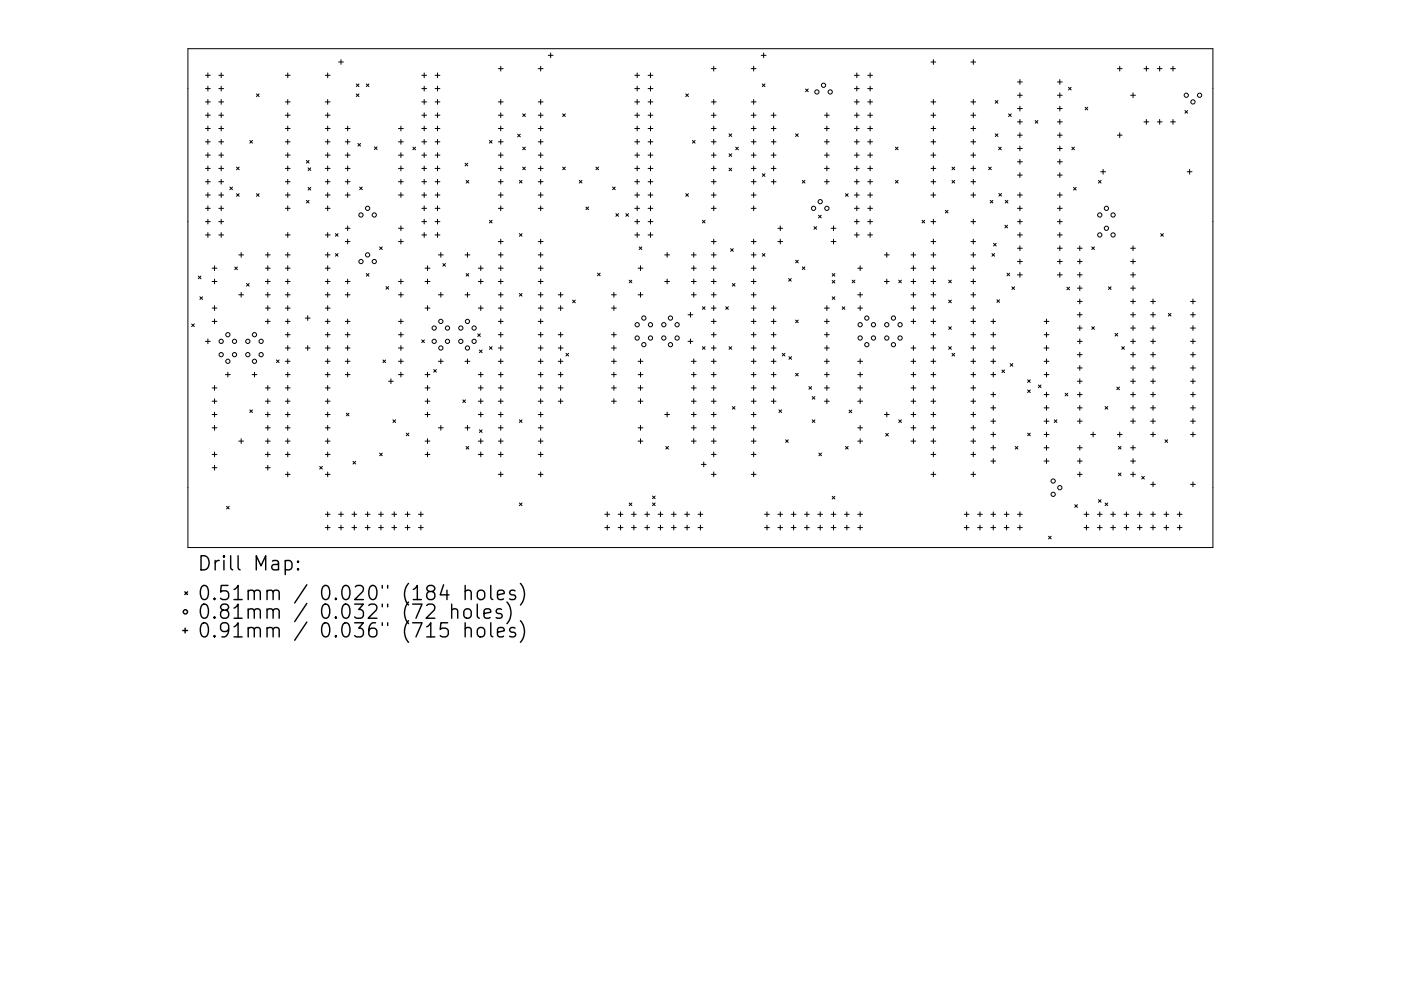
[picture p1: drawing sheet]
<svg xmlns="http://www.w3.org/2000/svg" width="297mm" height="210mm" viewBox="0 0 297 210" stroke-linecap="round" stroke-linejoin="round" font-family="sans-serif">
<defs><g id="words">
<g font-size="4.2">
<text x="41.8" y="121.1">Drill Map:</text>
<text x="41.8" y="127.4">0.51mm / 0.020&quot; (184 holes)</text>
<text x="41.8" y="131.3">0.81mm / 0.032&quot; (72 holes)</text>
<text x="41.8" y="135.3">0.91mm / 0.036&quot; (715 holes)</text>
</g>
</g></defs>
<g fill="none" stroke="#000" stroke-width=".21">
<path d="M39.8 10.3h217.4v105.9h-217.4zM43.6 16h1M43.6 18.8h1M44.1 15.5v1M44.1 18.3v1M46.4 16h1M46.4 18.8h1M46.9 15.5v1M46.9 18.3v1M54.4 19.9l.5 .6M54.9 19.9l-.5 .6M60.5 16h1"/>
<path d="M61 15.5v1M69 16h1M69.5 15.5v1M71.8 13.2h1M72.3 12.6v1.1M75.5 17.8l.6 .6M75.5 19.9l.6 .6M76.1 19.9l-.6 .6M76.1 17.8l-.6 .6M77.7 17.8l.5 .6M78.2 17.8l-.5 .6M89.4 16h1"/>
<path d="M89.4 18.8h1M89.9 15.5v1M89.9 18.3v1M92.3 16h1M92.3 18.8h1M92.8 15.5v1M92.8 18.3v1M105.7 14.6h1M106.2 14.1v1M114.1 14.6h1M114.6 14.1v1M116.2 11.7h1.1"/>
<path d="M116.7 11.2v1.1M134.6 16h1M134.6 18.8h1M135.1 15.5v1M135.1 18.3v1M137.4 16h1M137.4 18.8h1M137.9 15.5v1M137.9 18.3v1M145.4 19.9l.6 .6M146 19.9l-.6 .6M150.8 14.6h1"/>
<path d="M151.3 14.1v1M159.3 14.6h1M159.8 14.1v1M161.4 11.7h1M161.6 17.8l.6 .6M161.9 11.2v1.1M162.2 17.8l-.6 .6M170.8 18.9l.6 .5M171.4 18.9l-.6 .5M181.2 16h1M181.2 18.8h1M181.7 15.5v1"/>
<path d="M181.7 18.3v1M184 16h1M184 18.8h1M184.5 15.5v1M184.5 18.3v1M197.4 13.2h1M197.9 12.6v1.1M205.9 13.2h1M206.4 12.6v1.1M215.7 17.4h1M216.2 16.9v1M216.2 19.7v1"/>
<path d="M224.2 17.4h1M224.7 16.9v1M224.7 19.7v1M226.5 18.5l.6 .6M227.1 18.5l-.6 .6M236.9 14.6h1M237.4 14.1v1M240.2 19.7v1M242.5 14.6h1.1M243 14.1v1M245.4 14.6h1M245.9 14.1v1"/>
<path d="M248.2 14.6h1M248.7 14.1v1M43.6 21.6h1M43.6 24.4h1M43.6 27.3h1M43.6 30.1h1M43.6 32.9h1M43.6 35.7h1M43.6 38.6h1M44.1 21.1v1M44.1 23.9v1.1M44.1 26.8v1"/>
<path d="M44.1 29.6v1M44.1 32.4v1M44.1 35.2v1M44.1 38v1.1M46.4 21.6h1M46.4 24.4h1M46.4 27.3h1M46.4 30.1h1M46.4 32.9h1M46.4 35.7h1M46.4 38.6h1M46.9 21.1v1"/>
<path d="M46.9 23.9v1.1M46.9 26.8v1M46.9 29.6v1M46.9 32.4v1M46.9 35.2v1M46.9 38v1.1M48.7 39.7l.6 .5M49.3 39.7l-.6 .5M50.1 35.5l.6 .5M50.7 35.5l-.6 .5M53 29.8l.5 .6M53.5 29.8l-.5 .6"/>
<path d="M60.5 21.6h1M60.5 24.4h1M60.5 27.3h1M60.5 30.1h1M60.5 32.9h1M60.5 35.7h1M60.5 38.6h1M61 21.1v1M61 23.9v1.1M61 26.8v1M61 29.6v1M61 32.4v1"/>
<path d="M61 35.2v1M61 38v1.1M65 34l.5 .6M65.3 35.6l.6 .6M65.3 39.8l.6 .5M65.5 34l-.5 .6M65.9 35.6l-.6 .6M65.9 39.8l-.6 .5M69 21.6h1M69 24.4h1M69 27.3h1M69 30.1h1"/>
<path d="M69 32.9h1M69 35.7h1M69 38.6h1M69.5 21.1v1M69.5 23.9v1.1M69.5 26.8v1M69.5 29.6v1M69.5 32.4v1M69.5 35.2v1M69.5 38v1.1M73.2 27.3h1M73.2 30.1h1"/>
<path d="M73.2 32.9h1M73.2 35.7h1M73.2 38.6h1M73.7 26.8v1M73.7 29.6v1M73.7 32.4v1M73.7 35.2v1M73.7 38v1.1M75.9 30.4l.5 .6M76.2 39.7l.6 .5M76.4 30.4l-.5 .6M76.8 39.7l-.6 .5"/>
<path d="M79.4 31.2l.5 .5M79.9 31.2l-.5 .5M84.5 27.3h1M84.5 30.1h1M84.5 32.9h1M84.5 35.7h1M84.5 38.6h1M85 26.8v1M85 29.6v1M85 32.4v1M85 35.2v1M85 38v1.1"/>
<path d="M87.5 31.2l.6 .6M88.1 31.2l-.6 .6M89.4 21.6h1M89.4 24.4h1M89.4 27.3h1M89.4 30.1h1M89.4 32.9h1M89.4 35.7h1M89.4 38.6h1M89.9 21.1v1M89.9 23.9v1.1M89.9 26.8v1"/>
<path d="M89.9 29.6v1M89.9 32.4v1M89.9 35.2v1M89.9 38v1.1M92.3 21.6h1M92.3 24.4h1M92.3 27.3h1M92.3 30.1h1M92.3 32.9h1M92.3 35.7h1M92.3 38.6h1M92.8 21.1v1"/>
<path d="M92.8 23.9v1.1M92.8 26.8v1M92.8 29.6v1M92.8 32.4v1M92.8 35.2v1M92.8 38v1.1M98.6 34.6l.6 .6M98.8 38.3l.6 .5M99.2 34.6l-.6 .6M99.4 38.3l-.6 .5M103.8 29.8l.5 .6M104.3 29.8l-.5 .6"/>
<path d="M105.7 21.6h1M105.7 24.4h1M105.7 27.3h1M105.7 30.1h1M105.7 32.9h1M105.7 35.7h1M105.7 38.6h1M106.2 21.1v1M106.2 23.9v1.1M106.2 26.8v1M106.2 29.6v1M106.2 32.4v1"/>
<path d="M106.2 35.2v1M106.2 38v1.1M109.8 28.5l.5 .5M110.1 38.3l.6 .5M110.3 28.5l-.5 .5M110.7 38.3l-.6 .5M110.8 24.2l.6 .5M110.8 35.5l.6 .5M110.8 31.2l.6 .6M111.4 24.2l-.6 .5M111.4 35.5l-.6 .5M111.4 31.2l-.6 .6"/>
<path d="M114.1 21.6h1M114.1 24.4h1M114.1 27.3h1M114.1 30.1h1M114.1 32.9h1M114.1 35.7h1M114.1 38.6h1M114.6 21.1v1M114.6 23.9v1.1M114.6 26.8v1M114.6 29.6v1M114.6 32.4v1"/>
<path d="M114.6 35.2v1M114.6 38v1.1M119.3 24.2l.6 .5M119.3 35.5l.6 .5M119.9 24.2l-.6 .5M119.9 35.5l-.6 .5M122.8 38.3l.6 .5M123.4 38.3l-.6 .5M126.3 35.5l.6 .5M126.9 35.5l-.6 .5M129.9 39.7l.5 .5M130.4 39.7l-.5 .5"/>
<path d="M134.6 21.6h1M134.6 24.4h1M134.6 27.3h1M134.6 30.1h1M134.6 32.9h1M134.6 35.7h1M134.6 38.6h1M135.1 21.1v1M135.1 23.9v1.1M135.1 26.8v1M135.1 29.6v1M135.1 32.4v1"/>
<path d="M135.1 35.2v1M135.1 38v1.1M137.4 21.6h1M137.4 24.4h1M137.4 27.3h1M137.4 30.1h1M137.4 32.9h1M137.4 35.7h1M137.4 38.6h1M137.9 21.1v1M137.9 23.9v1.1M137.9 26.8v1"/>
<path d="M137.9 29.6v1M137.9 32.4v1M137.9 35.2v1M137.9 38v1.1M146.8 29.8l.6 .6M147.4 29.8l-.6 .6M150.8 21.6h1M150.8 24.4h1M150.8 27.3h1M150.8 30.1h1M150.8 32.9h1M150.8 35.7h1"/>
<path d="M150.8 38.6h1M151.3 21.1v1M151.3 23.9v1.1M151.3 26.8v1M151.3 29.6v1M151.3 32.4v1M151.3 35.2v1M151.3 38v1.1M154.6 28.4l.5 .6M154.6 32.6l.5 .6M154.6 35.7l.5 .5M155.1 28.4l-.5 .6"/>
<path d="M155.1 32.6l-.5 .6M155.1 35.7l-.5 .5M156 31.2l.5 .6M156.5 31.2l-.5 .6M159.3 21.6h1M159.3 24.4h1M159.3 27.3h1M159.3 30.1h1M159.3 32.9h1M159.3 35.7h1M159.3 38.6h1M159.8 21.1v1"/>
<path d="M159.8 23.9v1.1M159.8 26.8v1M159.8 29.6v1M159.8 32.4v1M159.8 35.2v1M159.8 38v1.1M161.6 36.9l.6 .5M162.2 36.9l-.6 .5M163.5 24.4h1M163.5 27.3h1M163.5 30.1h1M163.5 32.9h1"/>
<path d="M163.5 35.7h1M163.5 38.6h1M164 23.9v1.1M164 26.8v1M164 29.6v1M164 32.4v1M164 35.2v1M164 38v1.1M168.7 28.4l.5 .6M169.2 28.4l-.5 .6M170.1 38.3l.6 .5M170.7 38.3l-.6 .5"/>
<path d="M174.8 24.4h1M174.8 27.3h1M174.8 30.1h1M174.8 32.9h1M174.8 35.7h1M174.8 38.6h1M175.3 23.9v1.1M175.3 26.8v1M175.3 29.6v1M175.3 32.4v1M175.3 35.2v1M175.3 38v1.1"/>
<path d="M181.2 21.6h1M181.2 24.4h1M181.2 27.3h1M181.2 30.1h1M181.2 32.9h1M181.2 35.7h1M181.2 38.6h1M181.7 21.1v1M181.7 23.9v1.1M181.7 26.8v1M181.7 29.6v1M181.7 32.4v1"/>
<path d="M181.7 35.2v1M181.7 38v1.1M184 21.6h1M184 24.4h1M184 27.3h1M184 30.1h1M184 32.9h1M184 35.7h1M184 38.6h1M184.5 21.1v1M184.5 23.9v1.1M184.5 26.8v1"/>
<path d="M184.5 29.6v1M184.5 32.4v1M184.5 35.2v1M184.5 38v1.1M189.8 31.2l.6 .6M189.8 38.3l.6 .5M190.4 38.3l-.6 .5M190.4 31.2l-.6 .6M197.4 21.6h1M197.4 24.4h1M197.4 27.3h1M197.4 30.1h1"/>
<path d="M197.4 32.9h1M197.4 35.7h1M197.4 38.6h1M197.9 21.1v1M197.9 23.9v1.1M197.9 26.8v1M197.9 29.6v1M197.9 32.4v1M197.9 35.2v1M197.9 38v1.1M201.8 35.5l.6 .5M201.8 38.3l.6 .5"/>
<path d="M202.4 38.3l-.6 .5M202.4 35.5l-.6 .5M205.9 21.6h1M205.9 24.4h1M205.9 27.3h1M205.9 30.1h1M205.9 32.9h1M205.9 35.7h1M205.9 38.6h1M206.4 21.1v1M206.4 23.9v1.1M206.4 26.8v1"/>
<path d="M206.4 29.6v1M206.4 32.4v1M206.4 35.2v1M206.4 38v1.1M209.6 35.5l.6 .5M210.2 35.5l-.6 .5M211 21.3l.6 .6M211 28.4l.6 .6M211.6 28.4l-.6 .6M211.6 21.3l-.6 .6M211.7 31.2l.6 .6M212.3 31.2l-.6 .6"/>
<path d="M213.8 24.2l.6 .5M214.4 24.2l-.6 .5M215.7 25.9h1M215.7 28.7h1M215.7 20.2h1M215.7 37.1h1M215.7 23h1M215.7 31.5h1M215.7 34.3h1M216.2 22.5v1M216.2 25.3v1.1M216.2 28.2v1"/>
<path d="M216.2 31v1M216.2 33.8v1M216.2 36.6v1.1M219.5 25.6l.5 .5M220 25.6l-.5 .5M224.2 25.9h1M224.2 28.7h1M224.2 20.2h1M224.2 37.1h1M224.2 23h1M224.2 31.5h1M224.2 34.3h1"/>
<path d="M224.7 22.5v1M224.7 25.3v1.1M224.7 28.2v1M224.7 31v1M224.7 33.8v1M224.7 36.6v1.1M227.2 31.2l.6 .6M227.6 39.8l.6 .5M227.8 31.2l-.6 .6M228.2 39.8l-.6 .5M230.1 22.7l.5 .6M230.6 22.7l-.5 .6"/>
<path d="M232.9 38.3l.6 .5M233.4 36.4h1M233.5 38.3l-.6 .5M233.9 35.9v1M236.9 28.7h1M237.4 28.2v1M239.7 20.2h1M242.5 25.9h1.1M243 25.3v1.1M245.4 25.9h1M245.9 25.3v1.1M248.2 25.9h1"/>
<path d="M248.7 25.3v1.1M251.2 23.5l.6 .5M251.7 36.4h1M251.8 23.5l-.6 .5M252.2 35.9v1M42 58.6l.6 .5M42.6 58.6l-.6 .5M43.6 41.4h1M43.6 44.2h1M43.6 47h1M43.6 49.8h1M44.1 40.9v1"/>
<path d="M44.1 43.7v1M44.1 46.5v1M44.1 49.3v1.1M45 56.9h1M45 59.7h1M45.5 56.4v1M45.5 59.2v1M46.4 41.4h1M46.4 44.2h1M46.4 47h1M46.4 49.8h1M46.9 40.9v1"/>
<path d="M46.9 43.7v1M46.9 46.5v1M46.9 49.3v1.1M49.8 56.6l.5 .6M50.1 41.1l.6 .6M50.3 56.6l-.5 .6M50.6 54.1h1M50.7 41.1l-.6 .6M51.1 53.6v1M54.4 41.1l.5 .6M54.9 41.1l-.5 .6M56.3 54.1h1"/>
<path d="M56.3 56.9h1M56.3 59.7h1M56.8 53.6v1M56.8 56.4v1M56.8 59.2v1M60.5 54.1h1M60.5 56.9h1M60.5 59.7h1M60.5 41.4h1M60.5 44.2h1M60.5 49.8h1M61 40.9v1"/>
<path d="M61 43.7v1M61 49.3v1.1M61 53.6v1M61 56.4v1M61 59.2v1M65 42.5l.5 .6M65.5 42.5l-.5 .6M69 54.1h1M69 56.9h1M69 59.7h1M69 41.4h1M69 44.2h1"/>
<path d="M69 49.8h1M69.5 40.9v1M69.5 43.7v1M69.5 49.3v1.1M69.5 53.6v1M69.5 56.4v1M69.5 59.2v1M71.1 49.6l.6 .5M71.1 53.8l.6 .6M71.7 49.6l-.6 .5M71.7 53.8l-.6 .6M73.2 59.7h1"/>
<path d="M73.2 41.4h1M73.2 51.3h1M73.2 48.4h1M73.7 40.9v1M73.7 47.9v1M73.7 50.7v1.1M73.7 59.2v1M77.7 58l.5 .6M78.2 58l-.5 .6M80.5 52.4l.5 .5M81 52.4l-.5 .5M84.5 59.7h1"/>
<path d="M84.5 41.4h1M84.5 51.3h1M84.5 48.4h1M85 40.9v1M85 47.9v1M85 50.7v1.1M85 59.2v1M89.4 41.4h1M89.4 44.2h1M89.4 47h1M89.4 49.8h1M89.9 40.9v1"/>
<path d="M89.9 43.7v1M89.9 46.5v1M89.9 49.3v1.1M90.1 56.9h1.1M90.1 59.7h1.1M90.6 56.4v1M90.6 59.2v1M92.3 41.4h1M92.3 44.2h1M92.3 47h1M92.3 49.8h1M92.8 40.9v1"/>
<path d="M92.8 43.7v1M92.8 46.5v1M92.8 49.3v1.1M93 54.1h1M93.5 53.6v1M93.9 55.9l.6 .6M94.5 55.9l-.6 .6M98.6 54.1h1M98.8 58l.6 .6M99.1 53.6v1M99.4 58l-.6 .6M101.4 56.9h1"/>
<path d="M101.4 59.7h1M101.9 56.4v1M101.9 59.2v1M103.8 46.7l.5 .6M104.3 46.7l-.5 .6M105.7 54.1h1M105.7 56.9h1M105.7 59.7h1M105.7 41.4h1M105.7 44.2h1M105.7 51.3h1M106.2 40.9v1"/>
<path d="M106.2 43.7v1M106.2 50.7v1.1M106.2 53.6v1M106.2 56.4v1M106.2 59.2v1M110.1 49.6l.6 .5M110.7 49.6l-.6 .5M114.1 54.1h1M114.1 56.9h1M114.1 59.7h1M114.1 41.4h1M114.1 44.2h1"/>
<path d="M114.1 51.3h1M114.6 40.9v1M114.6 43.7v1M114.6 50.7v1.1M114.6 53.6v1M114.6 56.4v1M114.6 59.2v1M124.2 43.9l.6 .6M124.8 43.9l-.6 .6M126.7 58l.5 .5M127.2 58l-.5 .5M130.6 45.3l.5 .6"/>
<path d="M131.1 45.3l-.5 .6M132.7 45.3l.6 .6M133.3 45.3l-.6 .6M133.4 59.4l.6 .6M134 59.4l-.6 .6M134.6 41.4h1M134.6 44.2h1M134.6 47h1M134.6 49.8h1M135.1 40.9v1M135.1 43.7v1M135.1 46.5v1"/>
<path d="M135.1 49.3v1.1M135.3 56.9h1M135.5 52.4l.6 .5M135.8 56.4v1M136.1 52.4l-.6 .5M137.4 41.4h1M137.4 44.2h1M137.4 47h1M137.4 49.8h1M137.9 40.9v1M137.9 43.7v1M137.9 46.5v1"/>
<path d="M137.9 49.3v1.1M140.9 54.1h1.1M140.9 59.7h1.1M141.4 53.6v1M141.4 59.2v1M145.4 41.1l.6 .6M146 41.1l-.6 .6M146.6 54.1h1M146.6 56.9h1M146.6 59.7h1M147.1 53.6v1M147.1 56.4v1"/>
<path d="M147.1 59.2v1M148.9 46.7l.6 .6M149.5 46.7l-.6 .6M150.8 54.1h1M150.8 56.9h1M150.8 59.7h1M150.8 41.4h1M150.8 44.2h1M150.8 51.3h1M151.3 40.9v1M151.3 43.7v1M151.3 50.7v1.1"/>
<path d="M151.3 53.6v1M151.3 56.4v1M151.3 59.2v1M154.9 52.8l.6 .5M155.5 52.8l-.6 .5M159.3 54.1h1M159.3 56.9h1M159.3 59.7h1M159.3 41.4h1M159.3 44.2h1M159.3 51.3h1M159.8 40.9v1"/>
<path d="M159.8 43.7v1M159.8 50.7v1.1M159.8 53.6v1M159.8 56.4v1M159.8 59.2v1M161.6 53.8l.6 .6M162.2 53.8l-.6 .6M164.9 51.3h1M164.9 48.4h1M165.4 47.9v1M165.4 50.7v1.1M167.2 59.1l.6 .6"/>
<path d="M167.8 59.1l-.6 .6M168.7 55.2l.5 .6M169.2 55.2l-.5 .6M170.1 56.6l.6 .6M170.7 56.6l-.6 .6M172.6 48.1l.5 .5M173.1 48.1l-.5 .5M173.5 45.7l.6 .5M174.1 45.7l-.6 .5M176.2 51.3h1M176.2 48.4h1M176.4 58l.6 .6"/>
<path d="M176.4 59.5l.6 .6M176.7 47.9v1M176.7 50.7v1.1M177 58l-.6 .6M177 59.5l-.6 .6M179.3 41.1l.5 .6M179.8 41.1l-.5 .6M180.7 59.4l.5 .6M181.2 41.4h1M181.2 44.2h1M181.2 47h1M181.2 49.8h1"/>
<path d="M181.2 59.4l-.5 .6M181.7 40.9v1M181.7 43.7v1M181.7 46.5v1M181.7 49.3v1.1M181.9 56.9h1M182.4 56.4v1M184 41.4h1M184 44.2h1M184 47h1M184 49.8h1M184.5 40.9v1"/>
<path d="M184.5 43.7v1M184.5 46.5v1M184.5 49.3v1.1M187.5 54.1h1M187.5 59.7h1M188 53.6v1M188 59.2v1M190.6 59.4l.5 .6M191.1 59.4l-.5 .6M193.2 54.1h1M193.2 56.9h1M193.2 59.7h1"/>
<path d="M193.7 53.6v1M193.7 56.4v1M193.7 59.2v1M195.5 46.7l.6 .6M196.1 46.7l-.6 .6M197.4 54.1h1M197.4 56.9h1M197.4 59.7h1M197.4 41.4h1M197.4 47h1M197.4 51.3h1M197.9 40.9v1"/>
<path d="M197.9 46.5v1M197.9 50.7v1.1M197.9 53.6v1M197.9 56.4v1M197.9 59.2v1M200.4 44.6l.6 .6M201 44.6l-.6 .6M201.1 59.4l.6 .6M201.7 59.4l-.6 .6M205.9 54.1h1M205.9 56.9h1M205.9 59.7h1"/>
<path d="M205.9 41.4h1M205.9 47h1M205.9 51.3h1M206.4 40.9v1M206.4 46.5v1M206.4 50.7v1.1M206.4 53.6v1M206.4 56.4v1M206.4 59.2v1M209.9 42.5l.6 .6M210.3 53.8l.6 .6M210.5 42.5l-.6 .6"/>
<path d="M210.6 51.6l.6 .6M210.9 53.8l-.6 .6M211.2 51.6l-.6 .6M211.8 41l.5 .6M212.3 41l-.5 .6M213.1 47.8l.5 .6M213.1 42.5l.6 .6M213.5 58l.6 .5M213.6 47.8l-.5 .6M213.7 42.5l-.6 .6M214.1 58l-.6 .5M215.7 41.4h1"/>
<path d="M215.7 44.2h1M215.7 47h1M215.7 49.8h1M215.7 52.7h1M215.7 55.5h1M215.7 58.3h1M216.2 40.9v1M216.2 43.7v1M216.2 46.5v1M216.2 49.3v1.1M216.2 52.2v1M216.2 55v1"/>
<path d="M216.2 57.8v1M224.2 41.4h1M224.2 44.2h1M224.2 47h1M224.2 49.8h1M224.2 52.7h1M224.2 55.5h1M224.2 58.3h1M224.7 40.9v1M224.7 43.7v1M224.7 46.5v1M224.7 49.3v1.1"/>
<path d="M224.7 52.2v1M224.7 55v1M224.7 57.8v1M228.4 52.7h1M228.4 55.5h1M228.4 58.3h1M228.9 52.2v1M228.9 55v1M228.9 57.8v1M231.5 52.4l.5 .5M232 52.4l-.5 .5M239.7 52.7h1"/>
<path d="M239.7 55.5h1M239.7 58.3h1M240.2 52.2v1M240.2 55v1M240.2 57.8v1M246.1 49.6l.6 .5M246.7 49.6l-.6 .5M40.6 68.7l.6 .6M41.2 68.7l-.6 .6M42.4 63l.5 .5M42.9 63l-.5 .5M43.6 72.4h1"/>
<path d="M44.1 71.9v1M45 68.2h1M45 65.4h1M45.5 64.9v1M45.5 67.7v1M47.8 79.5h1M48.3 79v1M50.6 62.5h1M51.1 62v1.1M52.3 60.1l.5 .6M52.8 60.1l-.5 .6M53.4 79.5h1.1"/>
<path d="M54 79v1M56.3 68.2h1M56.3 62.5h1M56.3 65.4h1M56.8 62v1.1M56.8 64.9v1M56.8 67.7v1M58.6 76.4l.6 .5M59.2 76.4l-.6 .5M60.5 73.8h1M60.5 68.2h1M60.5 62.5h1"/>
<path d="M60.5 76.7h1M60.5 65.4h1M60.5 79.5h1M60.5 71h1M61 62v1.1M61 64.9v1M61 67.7v1M61 70.5v1M61 73.3v1M61 76.1v1.1M61 79v1M64.7 67.5h1.1"/>
<path d="M64.7 73.8h1.1M65.2 67v1M65.2 73.3v1M69 73.8h1M69 68.2h1M69 62.5h1M69 76.7h1M69 65.4h1M69 79.5h1M69 71h1M69.5 62v1.1M69.5 64.9v1"/>
<path d="M69.5 67.7v1M69.5 70.5v1M69.5 73.3v1M69.5 76.1v1.1M69.5 79v1M73.2 73.8h1M73.2 68.2h1M73.2 62.5h1M73.2 76.7h1M73.2 79.5h1M73.2 71h1M73.7 62v1.1"/>
<path d="M73.7 67.7v1M73.7 70.5v1M73.7 73.3v1M73.7 76.1v1.1M73.7 79v1M81.2 76.4l.6 .5M81.8 76.4l-.6 .5M81.8 60.8l.6 .6M82.4 60.8l-.6 .6M84.5 73.8h1M84.5 68.2h1M84.5 62.5h1"/>
<path d="M84.5 76.7h1M84.5 79.5h1M84.5 71h1M85 62v1.1M85 67.7v1M85 70.5v1M85 73.3v1M85 76.1v1.1M85 79v1M89.4 72.1l.6 .6M90 72.1l-.6 .6M90.1 65.4h1.1"/>
<path d="M90.1 79.5h1.1M90.6 64.9v1M90.6 79v1M92 78.4l.5 .6M92.5 78.4l-.5 .6M93 62.5h1M93 76.7h1M93.5 62v1.1M93.5 76.1v1.1M98.6 62.5h1M98.6 76.7h1M99.1 62v1.1"/>
<path d="M99.1 76.1v1.1M101.3 70.8l.5 .6M101.4 65.4h1M101.4 79.5h1M101.7 74.3l.5 .5M101.8 70.8l-.5 .6M101.9 64.9v1M101.9 79v1M102.2 74.3l-.5 .5M103.8 73.6l.5 .5M104.3 73.6l-.5 .5M105.7 73.8h1"/>
<path d="M105.7 68.2h1M105.7 62.5h1M105.7 76.7h1M105.7 65.4h1M105.7 79.5h1M105.7 71h1M106.2 62v1.1M106.2 64.9v1M106.2 67.7v1M106.2 70.5v1M106.2 73.3v1M106.2 76.1v1.1"/>
<path d="M106.2 79v1M110.1 62.3l.6 .5M110.7 62.3l-.6 .5M114.1 73.8h1M114.1 68.2h1M114.1 62.5h1M114.1 76.7h1M114.1 65.4h1M114.1 79.5h1M114.1 71h1M114.6 62v1.1M114.6 64.9v1"/>
<path d="M114.6 67.7v1M114.6 70.5v1M114.6 73.3v1M114.6 76.1v1.1M114.6 79v1M118.4 73.8h1M118.4 62.5h1M118.4 76.7h1M118.4 65.4h1M118.4 79.5h1M118.4 71h1M118.9 62v1.1"/>
<path d="M118.9 64.9v1M118.9 70.5v1M118.9 73.3v1M118.9 76.1v1.1M118.9 79v1M120 75l.6 .5M120.6 75l-.6 .5M121.4 63.7l.6 .5M122 63.7l-.6 .5M129.6 73.8h1.1M129.6 62.5h1.1M129.6 76.7h1.1"/>
<path d="M129.6 65.4h1.1M129.6 79.5h1.1M129.6 71h1.1M130.2 62v1.1M130.2 64.9v1M130.2 70.5v1M130.2 73.3v1M130.2 76.1v1.1M130.2 79v1M135.3 62.5h1M135.3 76.7h1M135.3 79.5h1"/>
<path d="M135.8 62v1.1M135.8 76.1v1.1M135.8 79v1M145.9 72.4h1M145.9 66.8h1M146.4 66.3v1M146.4 71.9v1M146.6 62.5h1M146.6 76.7h1M146.6 79.5h1M147.1 62v1.1M147.1 76.1v1.1"/>
<path d="M147.1 79v1M148.9 65.1l.6 .5M148.9 73.6l.6 .5M149.5 65.1l-.6 .5M149.5 73.6l-.6 .5M150.8 73.8h1M150.8 68.2h1M150.8 62.5h1M150.8 76.7h1M150.8 65.4h1M150.8 79.5h1M150.8 71h1"/>
<path d="M151.3 62v1.1M151.3 64.9v1M151.3 67.7v1M151.3 70.5v1M151.3 73.3v1M151.3 76.1v1.1M151.3 79v1M153.9 65.1l.5 .5M154.4 65.1l-.5 .5M154.6 73.6l.5 .5M155.1 73.6l-.5 .5M155.3 60.1l.5 .6"/>
<path d="M155.8 60.1l-.5 .6M159.3 73.8h1M159.3 68.2h1M159.3 62.5h1M159.3 76.7h1M159.3 65.4h1M159.3 79.5h1M159.3 71h1M159.8 62v1.1M159.8 64.9v1M159.8 67.7v1M159.8 70.5v1"/>
<path d="M159.8 73.3v1M159.8 76.1v1.1M159.8 79v1M163.5 73.8h1M163.5 68.2h1M163.5 76.7h1M163.5 65.4h1M163.5 79.5h1M163.5 71h1M164 64.9v1M164 67.7v1M164 70.5v1"/>
<path d="M164 73.3v1M164 76.1v1.1M164 79v1M165.9 75l.5 .5M166.4 75l-.5 .5M167.3 75.7l.5 .5M167.8 75.7l-.5 .5M168.7 67.9l.5 .6M168.7 79.2l.5 .6M169.2 67.9l-.5 .6M169.2 79.2l-.5 .6M174.8 73.8h1"/>
<path d="M174.8 68.2h1M174.8 76.7h1M174.8 65.4h1M174.8 79.5h1M174.8 71h1M175.3 64.9v1M175.3 67.7v1M175.3 70.5v1M175.3 73.3v1M175.3 76.1v1.1M175.3 79v1M176.4 63l.6 .5"/>
<path d="M177 63l-.6 .5M178.6 65.1l.5 .5M179.1 65.1l-.5 .5M181.9 62.5h1M181.9 76.7h1M181.9 65.4h1M181.9 79.5h1M182.4 62v1.1M182.4 64.9v1M182.4 76.1v1.1M182.4 79v1M193.2 73.8h1"/>
<path d="M193.2 68.2h1M193.2 62.5h1M193.2 76.7h1M193.2 65.4h1M193.2 79.5h1M193.7 62v1.1M193.7 64.9v1M193.7 67.7v1M193.7 73.3v1M193.7 76.1v1.1M193.7 79v1M197.4 73.8h1"/>
<path d="M197.4 68.2h1M197.4 62.5h1M197.4 76.7h1M197.4 65.4h1M197.4 79.5h1M197.4 71h1M197.9 62v1.1M197.9 64.9v1M197.9 67.7v1M197.9 70.5v1M197.9 73.3v1M197.9 76.1v1.1"/>
<path d="M197.9 79v1M201.1 63.7l.6 .5M201.1 69.3l.6 .6M201.1 73.6l.6 .5M201.7 63.7l-.6 .5M201.7 69.3l-.6 .6M201.7 73.6l-.6 .5M201.8 75l.6 .5M202.4 75l-.6 .5M205.9 73.8h1M205.9 68.2h1M205.9 62.5h1"/>
<path d="M205.9 76.7h1M205.9 65.4h1M205.9 79.5h1M205.9 71h1M206.4 62v1.1M206.4 64.9v1M206.4 67.7v1M206.4 70.5v1M206.4 73.3v1M206.4 76.1v1.1M206.4 79v1M210.1 73.8h1"/>
<path d="M210.1 68.2h1M210.1 76.7h1M210.1 79.5h1M210.1 71h1M210.6 67.7v1M210.6 70.5v1M210.6 73.3v1M210.6 76.1v1.1M210.6 79v1M211.4 63.6l.5 .6M211.9 63.6l-.5 .6M212.4 78.5l.6 .6"/>
<path d="M213 78.5l-.6 .6M214.2 77.1l.5 .6M214.5 60.9l.6 .5M214.7 77.1l-.5 .6M215.1 60.9l-.6 .5M221.4 73.8h1M221.4 68.2h1M221.4 76.7h1M221.4 79.5h1M221.4 71h1M221.9 67.7v1M221.9 70.5v1"/>
<path d="M221.9 73.3v1M221.9 76.1v1.1M221.9 79v1M226.2 60.9l.6 .6M226.8 60.9l-.6 .6M228.4 72.4h1M228.4 78.1h1M228.4 66.8h1M228.4 69.6h1M228.4 75.2h1M228.4 61.1h1M228.4 64h1"/>
<path d="M228.9 60.6v1M228.9 63.4v1.1M228.9 66.3v1M228.9 69.1v1M228.9 71.9v1M228.9 74.7v1.1M228.9 77.6v1M231.5 69.3l.5 .6M232 69.3l-.5 .6M235 60.9l.6 .5M235.6 60.9l-.6 .5M236.4 70.7l.6 .6"/>
<path d="M237 70.7l-.6 .6M237.8 73.6l.6 .5M238.4 73.6l-.6 .5M239.7 72.4h1M239.7 78.1h1M239.7 66.8h1M239.7 69.6h1M239.7 75.2h1M239.7 61.1h1M239.7 64h1M240.2 60.6v1M240.2 63.4v1.1"/>
<path d="M240.2 66.3v1M240.2 69.1v1M240.2 71.9v1M240.2 74.7v1.1M240.2 77.6v1M244 72.4h1M244 78.1h1M244 66.8h1M244 69.6h1M244 75.2h1M244 64h1M244.5 63.4v1.1"/>
<path d="M244.5 66.3v1M244.5 69.1v1M244.5 71.9v1M244.5 74.7v1.1M244.5 77.6v1M247.7 66.5l.6 .6M248.3 66.5l-.6 .6M252.4 72.4h1M252.4 78.1h1M252.4 66.8h1M252.4 69.6h1M252.4 75.2h1"/>
<path d="M252.4 64h1M252.9 63.4v1.1M252.9 66.3v1M252.9 69.1v1M252.9 71.9v1M252.9 74.7v1.1M252.9 77.6v1M45 87.9h1M45 90.8h1M45 96.4h1M45 85.1h1M45 99.2h1"/>
<path d="M45 82.3h1M45.5 81.8v1M45.5 84.6v1M45.5 87.4v1.1M45.5 90.3v1M45.5 95.9v1M45.5 98.7v1M50.6 93.6h1M51.1 93.1v1M53 87l.5 .5M53.5 87l-.5 .5M56.3 87.9h1"/>
<path d="M56.3 90.8h1M56.3 93.6h1M56.3 96.4h1M56.3 85.1h1M56.3 99.2h1M56.3 82.3h1M56.8 81.8v1M56.8 84.6v1M56.8 87.4v1.1M56.8 90.3v1M56.8 93.1v1M56.8 95.9v1"/>
<path d="M56.8 98.7v1M60.5 87.9h1M60.5 90.8h1M60.5 93.6h1M60.5 96.4h1M60.5 85.1h1M60.5 82.3h1M61 81.8v1M61 84.6v1M61 87.4v1.1M61 90.3v1M61 93.1v1"/>
<path d="M61 95.9v1M67.8 99l.5 .5M68.3 99l-.5 .5M69 87.9h1M69 90.8h1M69 93.6h1M69 96.4h1M69 85.1h1M69 82.3h1M69.5 81.8v1M69.5 84.6v1M69.5 87.4v1.1"/>
<path d="M69.5 90.3v1M69.5 93.1v1M69.5 95.9v1M73.4 87.7l.6 .5M74 87.7l-.6 .5M74.8 97.9l.6 .5M75.4 97.9l-.6 .5M80.5 96.1l.5 .6M81 96.1l-.5 .6M82.4 80.9h1M82.9 80.4v1M83.3 89.1l.6 .5"/>
<path d="M83.9 89.1l-.6 .5M86.1 91.9l.6 .6M86.7 91.9l-.6 .6M90.1 87.9h1.1M90.1 93.6h1.1M90.1 96.4h1.1M90.1 85.1h1.1M90.1 82.3h1.1M90.6 81.8v1M90.6 84.6v1M90.6 87.4v1.1M90.6 93.1v1"/>
<path d="M90.6 95.9v1M93 90.8h1M93.5 90.3v1M98.1 84.8l.6 .6M98.6 90.8h1M98.7 84.8l-.6 .6M98.8 94.7l.6 .6M99.1 90.3v1M99.4 94.7l-.6 .6M101.4 87.9h1M101.4 93.6h1M101.4 96.4h1"/>
<path d="M101.4 85.1h1M101.4 82.3h1M101.7 91.2l.5 .6M101.9 81.8v1M101.9 84.6v1M101.9 87.4v1.1M101.9 93.1v1M101.9 95.9v1M102.2 91.2l-.5 .6M105.7 87.9h1M105.7 90.8h1M105.7 93.6h1"/>
<path d="M105.7 96.4h1M105.7 85.1h1M105.7 82.3h1M106.2 81.8v1M106.2 84.6v1M106.2 87.4v1.1M106.2 90.3v1M106.2 93.1v1M106.2 95.9v1M110.1 89.1l.6 .5M110.7 89.1l-.6 .5M114.1 87.9h1"/>
<path d="M114.1 90.8h1M114.1 93.6h1M114.1 96.4h1M114.1 85.1h1M114.1 82.3h1M114.6 81.8v1M114.6 84.6v1M114.6 87.4v1.1M114.6 90.3v1M114.6 93.1v1M114.6 95.9v1M118.4 85.1h1"/>
<path d="M118.4 82.3h1M118.9 81.8v1M118.9 84.6v1M129.6 85.1h1.1M129.6 82.3h1.1M130.2 81.8v1M130.2 84.6v1M135.3 90.8h1M135.3 93.6h1M135.3 85.1h1M135.3 82.3h1M135.8 81.8v1"/>
<path d="M135.8 84.6v1M135.8 90.3v1M135.8 93.1v1M140.9 87.9h1.1M141.2 94.7l.5 .6M141.4 87.4v1.1M141.7 94.7l-.5 .6M146.6 87.9h1M146.6 90.8h1M146.6 93.6h1M146.6 85.1h1M146.6 82.3h1"/>
<path d="M147.1 81.8v1M147.1 84.6v1M147.1 87.4v1.1M147.1 90.3v1M147.1 93.1v1M148.7 98.5h1M149.2 98v1M150.8 87.9h1M150.8 90.8h1M150.8 93.6h1M150.8 96.4h1M150.8 85.1h1"/>
<path d="M150.8 82.3h1M151.3 81.8v1M151.3 84.6v1M151.3 87.4v1.1M151.3 90.3v1M151.3 93.1v1M151.3 95.9v1M155.3 86.3l.5 .5M155.8 86.3l-.5 .5M159.3 87.9h1M159.3 90.8h1M159.3 93.6h1"/>
<path d="M159.3 96.4h1M159.3 85.1h1M159.3 82.3h1M159.8 81.8v1M159.8 84.6v1M159.8 87.4v1.1M159.8 90.3v1M159.8 93.1v1M159.8 95.9v1M163.5 85.1h1M163.5 82.3h1M164 81.8v1"/>
<path d="M164 84.6v1M165.2 87l.5 .5M165.7 87l-.5 .5M166.6 93.3l.5 .6M167.1 93.3l-.5 .6M171.5 82l.6 .6M172.1 82l-.6 .6M172.2 84.1l.6 .6M172.2 89.1l.6 .5M172.8 84.1l-.6 .6M172.8 89.1l-.6 .5M173.6 96.1l.6 .6"/>
<path d="M174.2 96.1l-.6 .6M174.8 85.1h1M174.8 82.3h1M175.3 81.8v1M175.3 84.6v1M179.3 94.7l.5 .6M179.8 94.7l-.5 .6M180 87l.6 .6M180.6 87l-.6 .6M181.9 90.8h1M181.9 93.6h1M181.9 85.1h1"/>
<path d="M181.9 82.3h1M182.4 81.8v1M182.4 84.6v1M182.4 90.3v1M182.4 93.1v1M187.5 87.9h1M187.8 91.9l.5 .6M188 87.4v1.1M188.3 91.9l-.5 .6M190.6 89.1l.5 .5M191.1 89.1l-.5 .5M193.2 87.9h1"/>
<path d="M193.2 90.8h1M193.2 93.6h1M193.2 85.1h1M193.2 82.3h1M193.7 81.8v1M193.7 84.6v1M193.7 87.4v1.1M193.7 90.3v1M193.7 93.1v1M197.4 87.9h1M197.4 90.8h1M197.4 93.6h1"/>
<path d="M197.4 96.4h1M197.4 85.1h1M197.4 82.3h1M197.9 81.8v1M197.9 84.6v1M197.9 87.4v1.1M197.9 90.3v1M197.9 93.1v1M197.9 95.9v1M205.9 87.9h1M205.9 90.8h1M205.9 93.6h1"/>
<path d="M205.9 96.4h1M205.9 85.1h1M205.9 82.3h1M206.4 81.8v1M206.4 84.6v1M206.4 87.4v1.1M206.4 90.3v1M206.4 93.1v1M206.4 95.9v1M210.1 83.7h1M210.1 92.2h1M210.1 95h1"/>
<path d="M210.1 86.5h1M210.1 89.4h1M210.1 97.8h1M210.6 83.2v1M210.6 86v1M210.6 88.8v1.1M210.6 91.7v1M210.6 94.5v1M210.6 97.3v1M215.2 94.7l.6 .6M215.8 94.7l-.6 .6M217.9 80.6l.5 .5"/>
<path d="M217.9 82.7l.5 .6M217.9 91.9l.5 .6M218.4 80.6l-.5 .5M218.4 82.7l-.5 .6M218.4 91.9l-.5 .6M220.2 81.7l.5 .5M220.7 81.7l-.5 .5M221.4 83.7h1M221.4 92.2h1M221.4 95h1M221.4 86.5h1M221.4 89.4h1"/>
<path d="M221.4 97.8h1M221.9 83.2v1M221.9 86v1M221.9 88.8v1.1M221.9 91.7v1M221.9 94.5v1M221.9 97.3v1M223.5 89.1l.6 .5M224.1 89.1l-.6 .5M225.8 83.4l.6 .6M226.4 83.4l-.6 .6M228.4 80.9h1"/>
<path d="M228.4 83.7h1M228.4 95h1M228.4 86.5h1M228.4 89.4h1M228.4 97.8h1M228.9 80.4v1M228.9 83.2v1M228.9 86v1M228.9 88.8v1.1M228.9 94.5v1M228.9 97.3v1M231.3 92.2h1"/>
<path d="M231.8 91.7v1M234.3 86.3l.6 .5M234.9 86.3l-.6 .5M236.8 82.1l.5 .6M236.9 92.2h1M237.1 94.7l.6 .6M237.3 82.1l-.5 .6M237.4 91.7v1M237.7 94.7l-.6 .6M239.7 80.9h1M239.7 83.7h1M239.7 95h1"/>
<path d="M239.7 86.5h1M239.7 89.4h1M239.7 97.8h1M240.2 80.4v1M240.2 83.2v1M240.2 86v1M240.2 88.8v1.1M240.2 94.5v1M240.2 97.3v1M244 80.9h1M244 83.7h1M244 92.2h1"/>
<path d="M244 86.5h1M244 89.4h1M244.5 80.4v1M244.5 83.2v1M244.5 86v1M244.5 88.8v1.1M244.5 91.7v1M247 93.3l.6 .6M247.6 93.3l-.6 .6M252.4 80.9h1M252.4 83.7h1M252.4 92.2h1"/>
<path d="M252.4 86.5h1M252.4 89.4h1M252.9 80.4v1M252.9 83.2v1M252.9 86v1M252.9 88.8v1.1M252.9 91.7v1M48 107.4l.6 .6M48.6 107.4l-.6 .6M60.5 100.6h1M61 100.1v1.1M69 109.1h1"/>
<path d="M69 111.9h1M69 100.6h1M69.5 100.1v1.1M69.5 108.6v1M69.5 111.4v1M71.8 109.1h1M71.8 111.9h1M72.3 108.6v1M72.3 111.4v1M74.6 109.1h1M74.6 111.9h1M75.1 108.6v1"/>
<path d="M75.1 111.4v1M77.4 109.1h1.1M77.4 111.9h1.1M77.9 108.6v1M77.9 111.4v1M80.3 109.1h1M80.3 111.9h1M80.8 108.6v1M80.8 111.4v1M83.1 109.1h1M83.1 111.9h1M83.6 108.6v1"/>
<path d="M83.6 111.4v1M85.9 109.1h1M85.9 111.9h1M86.4 108.6v1M86.4 111.4v1M88.7 109.1h1M88.7 111.9h1M89.2 108.6v1M89.2 111.4v1M105.7 100.6h1M106.2 100.1v1.1M110.1 106.7l.6 .6"/>
<path d="M110.7 106.7l-.6 .6M114.1 100.6h1M114.6 100.1v1.1M128.2 109.1h1.1M128.2 111.9h1.1M128.7 108.6v1M128.7 111.4v1M131.1 109.1h1M131.1 111.9h1M131.6 108.6v1M131.6 111.4v1M133.4 106.7l.6 .6"/>
<path d="M133.9 109.1h1M133.9 111.9h1M134 106.7l-.6 .6M134.4 108.6v1M134.4 111.4v1M136.7 109.1h1M136.7 111.9h1M137.2 108.6v1M137.2 111.4v1M138.3 105.2l.6 .6M138.3 106.7l.6 .6M138.9 105.2l-.6 .6"/>
<path d="M138.9 106.7l-.6 .6M139.5 109.1h1M139.5 111.9h1M140 108.6v1M140 111.4v1M142.3 109.1h1.1M142.3 111.9h1.1M142.9 108.6v1M142.9 111.4v1M145.2 109.1h1M145.2 111.9h1M145.7 108.6v1"/>
<path d="M145.7 111.4v1M148 109.1h1M148 111.9h1M148.5 108.6v1M148.5 111.4v1M150.8 100.6h1M151.3 100.1v1.1M159.3 100.6h1M159.8 100.1v1.1M162.1 109.1h1M162.1 111.9h1M162.6 108.6v1"/>
<path d="M162.6 111.4v1M164.9 109.1h1M164.9 111.9h1M165.4 108.6v1M165.4 111.4v1M167.7 109.1h1.1M167.7 111.9h1.1M168.3 108.6v1M168.3 111.4v1M170.6 109.1h1M170.6 111.9h1M171.1 108.6v1"/>
<path d="M171.1 111.4v1M173.4 109.1h1M173.4 111.9h1M173.9 108.6v1M173.9 111.4v1M176.2 109.1h1M176.2 111.9h1M176.4 105.3l.6 .6M176.7 108.6v1M176.7 111.4v1M177 105.3l-.6 .6M179 109.1h1.1"/>
<path d="M179 111.9h1.1M179.5 108.6v1M179.5 111.4v1M181.9 109.1h1M181.9 111.9h1M182.4 108.6v1M182.4 111.4v1M197.4 100.6h1M197.9 100.1v1.1M204.4 109.1h1.1M204.4 111.9h1.1M204.9 108.6v1"/>
<path d="M204.9 111.4v1M205.9 100.6h1M206.4 100.1v1.1M207.3 109.1h1M207.3 111.9h1M207.8 108.6v1M207.8 111.4v1M210.1 109.1h1M210.1 111.9h1M210.6 108.6v1M210.6 111.4v1M212.9 109.1h1"/>
<path d="M212.9 111.9h1M213.4 108.6v1M213.4 111.4v1M215.7 109.1h1M215.7 111.9h1M216.2 108.6v1M216.2 111.4v1M222.3 113.8l.6 .5M222.9 113.8l-.6 .5M227.9 107.1l.5 .5M228.4 100.6h1M228.4 107.1l-.5 .5"/>
<path d="M228.9 100.1v1.1M229.8 109.1h1.1M229.8 111.9h1.1M230.3 108.6v1M230.3 111.4v1M232.7 109.1h1M232.7 111.9h1M232.9 106l.6 .6M233.2 108.6v1M233.2 111.4v1M233.5 106l-.6 .6M234.3 106.7l.6 .6"/>
<path d="M234.9 106.7l-.6 .6M235.5 109.1h1M235.5 111.9h1M236 108.6v1M236 111.4v1M237.1 100.4l.6 .5M237.7 100.4l-.6 .5M238.3 109.1h1M238.3 111.9h1M238.8 108.6v1M238.8 111.4v1M239.7 100.6h1"/>
<path d="M240.2 100.1v1.1M241.1 109.1h1M241.1 111.9h1M241.6 108.6v1M241.6 111.4v1M242.1 101.1l.5 .5M242.6 101.1l-.5 .5M244 109.1h1M244 111.9h1M244 102.8h1M244.5 102.3v1M244.5 108.6v1"/>
<path d="M244.5 111.4v1M246.8 109.1h1M246.8 111.9h1M247.3 108.6v1M247.3 111.4v1M249.6 109.1h1M249.6 111.9h1M250.1 108.6v1M250.1 111.4v1M252.4 102.8h1M252.9 102.3v1"/>
<circle cx="173.2" cy="19.5" r=".45"/>
<circle cx="174.6" cy="18.1" r=".45"/>
<circle cx="176" cy="19.5" r=".45"/>
<circle cx="251.5" cy="20.2" r=".45"/>
<circle cx="252.9" cy="21.6" r=".45"/>
<circle cx="254.3" cy="20.2" r=".45"/>
<circle cx="76.5" cy="55.5" r=".45"/>
<circle cx="76.5" cy="45.6" r=".45"/>
<circle cx="77.9" cy="54.1" r=".45"/>
<circle cx="77.9" cy="44.2" r=".45"/>
<circle cx="79.4" cy="55.5" r=".45"/>
<circle cx="79.4" cy="45.6" r=".45"/>
<circle cx="172.5" cy="44.2" r=".45"/>
<circle cx="173.9" cy="42.8" r=".45"/>
<circle cx="175.3" cy="44.2" r=".45"/>
<circle cx="233.2" cy="45.6" r=".45"/>
<circle cx="233.2" cy="49.8" r=".45"/>
<circle cx="234.6" cy="48.4" r=".45"/>
<circle cx="234.6" cy="44.2" r=".45"/>
<circle cx="236" cy="45.6" r=".45"/>
<circle cx="236" cy="49.8" r=".45"/>
<circle cx="46.9" cy="72.4" r=".45"/>
<circle cx="46.9" cy="75.2" r=".45"/>
<circle cx="48.3" cy="71" r=".45"/>
<circle cx="48.3" cy="76.7" r=".45"/>
<circle cx="49.7" cy="72.4" r=".45"/>
<circle cx="49.7" cy="75.2" r=".45"/>
<circle cx="52.5" cy="72.4" r=".45"/>
<circle cx="52.5" cy="75.2" r=".45"/>
<circle cx="54" cy="71" r=".45"/>
<circle cx="54" cy="76.7" r=".45"/>
<circle cx="55.4" cy="72.4" r=".45"/>
<circle cx="55.4" cy="75.2" r=".45"/>
<circle cx="92.1" cy="72.4" r=".45"/>
<circle cx="92.1" cy="69.6" r=".45"/>
<circle cx="93.5" cy="73.8" r=".45"/>
<circle cx="93.5" cy="68.2" r=".45"/>
<circle cx="94.9" cy="72.4" r=".45"/>
<circle cx="94.9" cy="69.6" r=".45"/>
<circle cx="97.7" cy="72.4" r=".45"/>
<circle cx="97.7" cy="69.6" r=".45"/>
<circle cx="99.1" cy="73.8" r=".45"/>
<circle cx="99.1" cy="68.2" r=".45"/>
<circle cx="100.5" cy="72.4" r=".45"/>
<circle cx="100.5" cy="69.6" r=".45"/>
<circle cx="135.1" cy="68.9" r=".45"/>
<circle cx="135.1" cy="71.7" r=".45"/>
<circle cx="136.5" cy="73.1" r=".45"/>
<circle cx="136.5" cy="67.5" r=".45"/>
<circle cx="137.9" cy="68.9" r=".45"/>
<circle cx="137.9" cy="71.7" r=".45"/>
<circle cx="140.7" cy="68.9" r=".45"/>
<circle cx="140.7" cy="71.7" r=".45"/>
<circle cx="142.2" cy="73.1" r=".45"/>
<circle cx="142.2" cy="67.5" r=".45"/>
<circle cx="143.6" cy="68.9" r=".45"/>
<circle cx="143.6" cy="71.7" r=".45"/>
<circle cx="182.4" cy="68.9" r=".45"/>
<circle cx="182.4" cy="71.7" r=".45"/>
<circle cx="183.8" cy="73.1" r=".45"/>
<circle cx="183.8" cy="67.5" r=".45"/>
<circle cx="185.2" cy="68.9" r=".45"/>
<circle cx="185.2" cy="71.7" r=".45"/>
<circle cx="188" cy="68.9" r=".45"/>
<circle cx="188" cy="71.7" r=".45"/>
<circle cx="189.4" cy="73.1" r=".45"/>
<circle cx="189.4" cy="67.5" r=".45"/>
<circle cx="190.8" cy="68.9" r=".45"/>
<circle cx="190.8" cy="71.7" r=".45"/>
<circle cx="223.3" cy="104.9" r=".45"/>
<circle cx="223.3" cy="102.1" r=".45"/>
<circle cx="224.7" cy="103.5" r=".45"/>
</g>
<g fill="none" stroke="#000" stroke-width=".3">
<path d="M60.5 119.1l.8-.2 .6 .6v.8l-.3 .5-.3 .1-.8-.1M63.2 119.1l.1 .1-.1 .1-.1-.1 .1-.1v.2M38.7 133.8h1.1M39.2 125.6l.6 .5M39.2 133.3v1M39.8 125.6l-.6 .5M63.2 120.6l.1 .2-.1 .1-.1-.1 .1-.2v.3M95.8 129.5a.75 .75 0 0 1 1.3 .1v1.6M95.8 128.2v3M98.5 129.5a.81 .81 0 0 1 .8-.3 .81 .81 0 0 1 .6 .5v.9a.81 .81 0 0 1-.8 .6 .81 .81 0 0 1-.8-.6v-.9zM98.6 125.5a.74 .74 0 0 1 1.3 .1v1.6M98.6 133.4a.74 .74 0 0 1 1.3 .2v1.5"/>
<path d="M98.6 124.2v3M98.6 132.1v3M101.2 128.2v2.5l.4 .5M101.3 125.5a.81 .81 0 0 1 .8-.3 .81 .81 0 0 1 .7 .6v.8a.81 .81 0 0 1-.8 .6 .81 .81 0 0 1-.8-.6v-.8zM101.3 133.4a.81 .81 0 0 1 .8-.3 .81 .81 0 0 1 .7 .6v.9a.81 .81 0 0 1-.8 .6 .81 .81 0 0 1-.8-.6v-.9zM102.6 130.2l1.5-.3-.2-.6-.8-.1-.5 .4v1.1l.2 .3 .3 .2 .8-.2M104.1 124.2v2.6l.4 .4M104.1 132.1v2.6l.4 .4M105.5 126.2l1.4-.3-.1-.5-.9-.2-.4 .4v1.2l.1 .3 .3 .1 .9-.1M105.5 134.1l1.4-.3-.1-.5-.9-.2-.4 .5v1.1l.1 .3 .3 .1 .9-.1M106.3 129.3l-.7-.1-.4 .4 .1 .4 1 .3 .2 .3-.2 .4-.2 .2-.9-.2M107.5 127.7a3.4 3.4 0 0 1 0 4.6"/>
<path d="M109.2 125.4l-.7-.2-.4 .4 .1 .5 1 .3 .1 .2-.1 .5-.3 .1-.8-.1M109.2 133.3l-.7-.2-.4 .5 .1 .4 1 .3 .1 .3-.1 .4-.3 .1-.8-.1M110.3 123.8a3.4 3.4 0 0 1 0 4.6M110.3 131.7a3.4 3.4 0 0 1 0 4.6"/>
<circle cx="39.3" cy="129.8" r=".45"/>
</g>
<use href="#words"/>
</svg>
